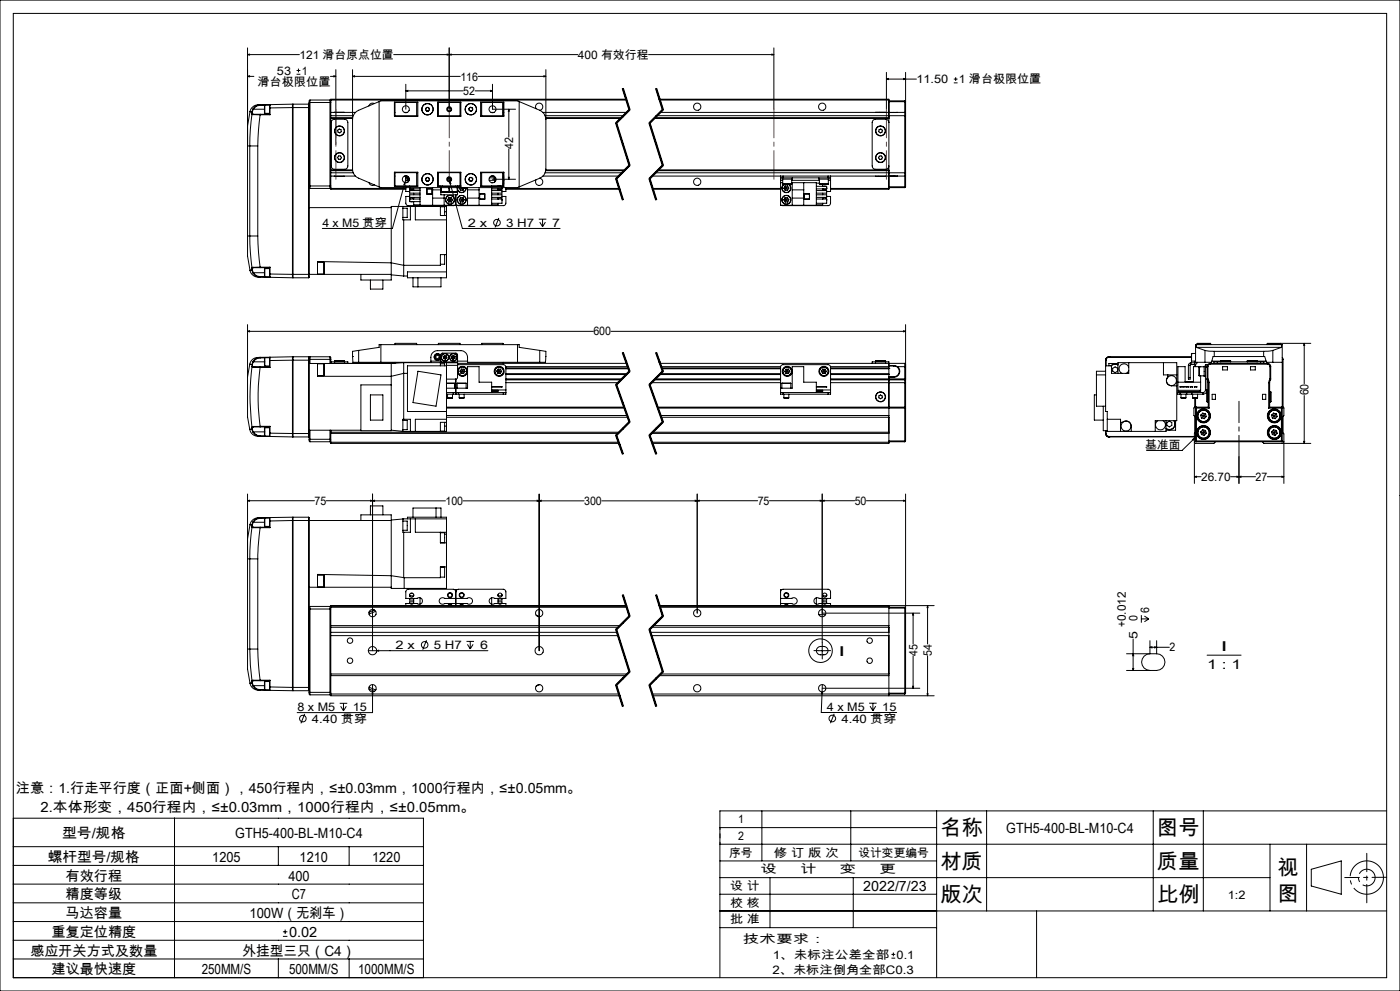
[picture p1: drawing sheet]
<svg xmlns="http://www.w3.org/2000/svg" width="420mm" height="297mm" viewBox="0 0 420 297" stroke-linecap="round" stroke-linejoin="round" font-family="sans-serif">
<defs><g id="words">
<g font-size="6.3">
<text x="282.1" y="250.3">名称</text>
<text x="347.1" y="250.3">图号</text>
<text x="282.1" y="260.3">材质</text>
<text x="347.1" y="260.3">质量</text>
<text x="383.3" y="262.1">视</text>
<text x="383.3" y="269.9">图</text>
<text x="282.1" y="270.3">版次</text>
<text x="347.1" y="270.3">比例</text>
</g>
<g font-size="4.2">
<text x="4.8" y="237.6">注意：1.行走平行度（正面+侧面），450行程内，≤±0.03mm，1000行程内，≤±0.05mm。</text>
<text x="12.2" y="243.3">2.本体形变，450行程内，≤±0.03mm，1000行程内，≤±0.05mm。</text>
<text x="18.6" y="251.3">型号/规格</text>
<text x="70.6" y="251.3">GTH5-400-BL-M10-C4</text>
<text x="301.9" y="249.5">GTH5-400-BL-M10-C4</text>
<text x="14.4" y="258.3">螺杆型号/规格</text>
<text x="19.7" y="263.9">有效行程</text>
<text x="63.7" y="258.3">1205</text>
<text x="86.5" y="263.9">400</text>
<text x="89.9" y="258.3">1210</text>
<text x="111.7" y="258.3">1220</text>
<text x="19.7" y="269.5">精度等级</text>
<text x="87.6" y="269.5">C7</text>
<text x="259" y="267">2022/7/23</text>
<text x="19.7" y="275.2">马达容量</text>
<text x="74.9" y="275.2">100W（无刹车）</text>
<text x="15.5" y="280.8">重复定位精度</text>
<text x="86.7" y="280.8">0.02</text>
<text x="9.1" y="286.4">感应开关方式及数量</text>
<text x="72.7" y="286.4">外挂型三只（C4）</text>
<text x="15.5" y="292">建议最快速度</text>
<text x="60.5" y="292">250MM/S</text>
<text x="86.7" y="292">500MM/S</text>
<text x="107.4" y="292">1000MM/S</text>
</g>
<g font-size="4.1">
<text x="251.6" y="196.6">I</text>
<text x="366.2" y="195.2">I</text>
<text x="362.1" y="200.4">1 : 1</text>
</g>
<g font-size="3.5">
<text x="89.9" y="17.6">121 滑台原点位置</text>
<text x="173.4" y="17.6">400 有效行程</text>
<text x="83.1" y="22.4">53</text>
<text x="90.5" y="22.4">1</text>
<text x="77.2" y="25.9">滑台极限位置</text>
<text x="138.1" y="24.1">116</text>
<text x="139" y="28.5">52</text>
<text x="274.9" y="24.9">11.50</text>
<text x="287.7" y="24.9">1 滑台极限位置</text>
<text x="153.9" y="44.6" transform="rotate(-90 153.9 44.6)">42</text>
<text x="96.7" y="68">4 x M5 贯穿</text>
<text x="140.3" y="68">2 x</text>
<text x="151.8" y="68">3 H7</text>
<text x="165.7" y="68">7</text>
<text x="178" y="100.5">600</text>
<text x="392.5" y="118.5" transform="rotate(-90 392.5 118.5)">60</text>
<text x="343.5" y="134.4">基准面</text>
<text x="360.3" y="144.1">26.70</text>
<text x="376.7" y="144.1">27</text>
<text x="94.3" y="151.3">75</text>
<text x="133.7" y="151.3">100</text>
<text x="175.3" y="151.3">300</text>
<text x="227.3" y="151.3">75</text>
<text x="256.4" y="151.3">50</text>
<text x="344.8" y="183.7" transform="rotate(-90 344.8 183.7)">6</text>
<text x="337.7" y="188" transform="rotate(-90 337.7 188)">+0.012</text>
<text x="341.2" y="191.5" transform="rotate(-90 341.2 191.5)">5</text>
<text x="341.2" y="186.2" transform="rotate(-90 341.2 186.2)">0</text>
<text x="118.6" y="194.5">2 x</text>
<text x="130.2" y="194.5">5 H7</text>
<text x="144" y="194.5">6</text>
<text x="275.2" y="196.5" transform="rotate(-90 275.2 196.5)">45</text>
<text x="279.5" y="196.5" transform="rotate(-90 279.5 196.5)">54</text>
<text x="350.8" y="195.3">2</text>
<text x="89.2" y="213.1">8 x M5</text>
<text x="105.9" y="213.1">15</text>
<text x="248.1" y="213">4 x M5</text>
<text x="264.7" y="213">15</text>
<text x="93.6" y="216.6">4.40 贯穿</text>
<text x="252.4" y="216.6">4.40 贯穿</text>
<text x="221.4" y="246.8">1</text>
<text x="221.4" y="251.8">2</text>
<text x="218.8" y="256.8">序号</text>
<text x="232.2" y="256.8">修 订 版 次</text>
<text x="257.5" y="256.8">设计变更编号</text>
<text x="228.2" y="261.8">设</text>
<text x="240.1" y="261.8">计</text>
<text x="252" y="261.8">变</text>
<text x="263.9" y="261.8">更</text>
<text x="219.1" y="266.7">设 计</text>
<text x="368.3" y="269.3">1:2</text>
<text x="219.1" y="271.7">校 核</text>
<text x="219.1" y="276.7">批 准</text>
<text x="222.9" y="282.7">技术要求：</text>
<text x="231.8" y="287.3">1、未标注公差全部 0.1</text>
<text x="231.7" y="291.8">2、未标注倒角全部C0.3</text>
</g>
</g></defs>
<g fill="none" stroke="#000" stroke-width=".3">
<path d="M0 0h420v297h-420zM4 4h412v289h-412zM74.3 16.4l.6-.2v.3zM74.3 16.4h15.5M74.3 14.4v56.3M134.2 16.2l.6 .2-.6 .1zM134.8 16.4l.6-.2v.3zM134.8 14.4v18.3M173.4 16.4h-55.3M194.6 16.4h37.6M231.6 16.2l.6 .2-.6 .1zM232.2 14.4v18.3"/>
<path d="M74.3 22.9l.6-.2v.3zM74.3 22.9h1.9M75 33.5l-.7 4.2v6h.6M75 33.5l.6 .1M75.6 34.1l-.5 4.6-.2 5M75.6 34.1l.3 .3M75.6 33.6v.5M75.7 34l-.1 .1M75.7 34l.3 .3M75.7 33.5v.5M75.7 33.5l-.1 .1M75.9 34.4h2.1"/>
<path d="M75.9 32.7l-.3 .9M75.9 32.7h.1M76 34.3h2M76 34.3l-.1 .1M76 32.7l-.3 .8M76 32.7h3.3M78 31.4a2.69 2.69 0 0 0-3 2.1M78 34.4l-.7 9.3M78 34.3v.1M78 31.4l-1.2 .4-.9 .9M78 31.4v.2M78 31.6l-.8 .1-1.2 1"/>
<path d="M78 34.4h3M78 34.3h2.9M79.4 31.5l-1.4 .1M79.4 31.5v2.5M79.4 31.5h1.5M79.4 34h1.5M80.9 31.5v.8M80.9 32.3h.1M80.9 34.3l.1 .1M80.9 32.3v2M80.9 31.5h.1M81 31.4v.9"/>
<path d="M81 31.4l6.7-.2v1M81 31.4l-.1 .1M81 32.3v2.1M81 31.4h-3M87.7 32.2v50M87.7 32.2l-6.7 .1M87.7 32.2h5M87.9 31.2v52.1M87.9 31.2l-.2 .2M87.9 31.2h4.7M89 22.3h1.1M89 21.1h1.1"/>
<path d="M89.5 20.6v1.1M92.6 31.2v52.1M92.6 31.2l.1 .2M92.7 30.7v1.5M92.7 32.2l-.1 51.1M92.7 30.7h6.5M93 30v26.5M93 30l-.3 .2v.5M93 30h6M99 30v26.5M99 30l.2 .2M99.1 22.9h1.7"/>
<path d="M99.2 30.2v.5M99.2 30v.2M99.2 30.7v25M99.2 33.7h7.4M99.2 35.5h6.6M99.2 30h88.7M99.2 34.7h6.8M99.2 35.3h6.6M99.7 36l.7-.3h3a.96 .96 0 0 1 1 1v13a.96 .96 0 0 1-1 1h-3a1.02 1.02 0 0 1-1.1-1v-13zM100.2 22.7l.6 .2-.6 .1zM100.3 33.7h3M100.8 20.9v22.3"/>
<path d="M101.3 39l.5-.3 .5 .2 .1 .6-.5 .3-.5-.2zM105.8 22.9l.6-.2v.3zM105.8 20.9v30.3a3 3 0 0 0 1.8 2.2l6.1 2.6M105.8 22.9h32.3M112.3 31h-.1a1.13 1.13 0 0 0-1.5 .7M113.7 30.4l-6.1 2.7-1 .6a2.87 2.87 0 0 0-.8 2.1M113.7 30.4v25.6M113.7 30.4l.6-.2h41l.5 .2M118.3 33.7h.2M118.3 34.7h.2M118.3 30.6h7v4.3h-7zM118.5 34.7h6.8"/>
<path d="M121.3 33.7h.9M121.7 27.2l.6-.1v.3zM121.7 25.3v7.4M121.7 27.2h17.3M125 30.7v4M125.3 30.7h-6.8v4.2M127.7 32.7l.3 .5M128 33.2l.5 .1M128 32.2l-.3 .5M128 32.2h.6M128.6 32.2l.2 .6M128.8 32.8l-.3 .5"/>
<path d="M131.3 30.6h7v4.3h-7zM131.3 30.7h7M131.3 34.7h7M131.5 30.7v4M131.6 30.6l.2 .1M138 30.7v4M140.7 32.5l.1 .6M140.8 33.1l.6 .2M141.1 32.2l.6 .2M141.1 32.2l-.4 .3M141.7 32.4l.1 .5M141.8 32.9l-.4 .4"/>
<path d="M142.5 27.2h5.2M143.4 22.9h20.4M144.2 30.7h6.8v4.2M144.2 30.6h7v4.3h-7zM144.2 34.7h6.8M144.5 30.7v4M147.1 27.1l.6 .1-.6 .2zM147.3 33.7h.9M147.7 25.3v7.4h7M150.8 30.7v4M151 33.7h.2M151 34.7h.2"/>
<path d="M152.6 32.7v8.4M152.6 32.7l.2 .6h-.3zM155.8 30.4v25.6M155.8 30.4l6.1 2.7M160.8 32.6a1.09 1.09 0 0 1 .4-1.6 1.09 1.09 0 0 1 1.6 .6 1.09 1.09 0 0 1-.9 1.5M161.9 33.1l.5 .2a2.99 2.99 0 0 1 1.4 2.5M162.8 33.7h25.2M163.2 22.7l.6 .2-.6 .1zM163.5 34.7h23.5M163.7 35.3h22.7M163.8 20.9l-.1 30.3a2.84 2.84 0 0 1-1.8 2.2M184.7 36.9l4 12.7"/>
<path d="M185 36.8l4 12.7M186.3 35.5h-22.6M186.7 26.6l2 6.3M186.9 26.5l2 6.4-4 4 4 12.7-4 4 2 6.3M187 26.5l1 3.2M187.9 29.7h-88.7v.3M188 29.7l1 3.1zM188.7 32.8l-4 4M189 33l-4 4M194.7 36.9l4 12.7M195 36.8l4 12.7M196.3 35.5h70.4"/>
<path d="M196.4 35.3h70.3M196.7 26.6l2 6.3M196.9 26.5l2 6.4-4 4 4 12.7-4 4 2 6.3M197 26.5l2 6.3M197.1 34.7h74.3M197.8 29.7h68.9v.3M197.9 30h68.8M198 33.7h70.1M198.7 32.8l-4 4M199 33l-4 4M262.7 33.7h2.9M263.7 38.9l.5-.2 .5 .3-.1 .6-.5 .2-.5-.3z"/>
<path d="M265.9 23.7l.6-.2v.3zM265.9 23.7h9M265.9 21.7v11M266.7 36.7a.96 .96 0 0 0-1-1h-3.1a.96 .96 0 0 0-.9 1v13a.96 .96 0 0 0 .9 1h3.1a.96 .96 0 0 0 1-1M266.7 30v4.7M266.7 34.7v17.1M266.7 30.2h4.7M266.7 30.5h4.7M268.1 33.7h-1.4v1M268.1 33.7h1.1M268.1 33.7h.1M269.2 33.7h-1.1"/>
<path d="M269.2 33.7h2.2M271.1 23.5l.6 .2-.6 .1zM271.4 33.7v1M271.4 33.7l.3 .2M271.4 34.7h.3M271.4 30.2l.3 .3h-.3M271.4 30.2v.3M271.4 30.5v3.2M271.4 34.7v17.1M271.7 21.7v12.2M271.7 33.9v.8M271.7 34.7v17.1"/>
<path d="M286.1 24.8h1.2M286.1 23.7h1.2M286.7 23.1v1.2M74.9 43.7h2.4M74.9 43.7v27M77.3 43.7v27M92.7 55.7h6.5M92.7 56.2l.3 .3M93 56.5h6M99.2 56.5v.2h22.5M99.2 55.7v.5M99.2 56.2v.3"/>
<path d="M99.2 51h6.6M99.2 52.8h7.4M99.2 51.8h6.8M99.2 51.1h6.6M99.2 56.5h22.5M99.2 56.2l-.2 .3M100.3 52.8h3M101.6 46.7l.6 .1 .2 .5-.3 .5-.6-.1-.2-.5zM110.7 54.7a1.12 1.12 0 0 0 1.6 .7M113.7 56l.6 .2h41l.5-.2M118.3 52.8h.2M118.3 51.6h7v4.3h-7z"/>
<path d="M118.5 51.6v4.1h6.8M121.3 52.8h.9M121.5 54.7v.7l-.3-.1zM121.5 54.7l-3.8 13.8h-21M121.7 53.3h.8M121.7 53.3v.7M121.7 52.8v.5M121.7 54v.8M121.7 55.7v.2M121.7 56.2v1.2h1.2M121.7 54h.7M122 52.7l-.5 2"/>
<path d="M122.2 53.3v.4h.6M122.4 53.7v.9M122.5 53.3h.2M122.5 53v.3M122.9 56.5h.1M122.9 59.7l.6-.4 .6 .4M122.9 56.6l.6 .4 .6-.4M122.9 58.9h-1.2v2a.73 .73 0 0 0 .8 .7l13.9-.1M122.9 59.7h3.1M122.9 56.6h3.1M122.9 55.7v.2M122.9 56.5v-.3v.4"/>
<path d="M122.9 59.7v.7h3.1M122.9 59.7v.4M123 56.7h1M124.1 56.6v.5M124.1 57.9v.5M124.1 59.2v.5M125 51.7v4M125.3 51.7l-7 .1M126 56.2v5.3h21.5v-5.3M126 57.1h-3.1v.8h3.1M126 58.4h-3.1v.8h3.1M127.7 53.8l.3 .5"/>
<path d="M128 53.2l-.3 .6M128 53.2h.5M128.1 56.6h1.5v1.6h-1.5zM128.1 56.6h1.5v1.5h-1.5zM128.5 53.2l.3 .5M128.6 54.2l-.6 .1M128.8 53.7l-.2 .5M129.8 59.4h3.4M129.8 56.9h2.5M129.8 56.2v5.3M131.3 51.6h7v4.3h-7zM131.3 55.7h7"/>
<path d="M131.3 51.7h7M131.5 51.7v4M131.8 55.7l-.2 .2M132.3 56.2v.3M132.3 57.6v.8h5v-.8M132.3 55.7v.2M132.3 56.5v1.1M132.3 56.5h.1M132.3 57.6h5M132.4 57.4h2.3M132.4 56.2v1.2M132.8 55.7v.2"/>
<path d="M133.2 58.4v3.1M134.3 53.7h1M134.3 59.9h1.4M134.3 59.9l.3 .6M134.5 53l4.2 15.5h29.3M134.5 53.3h.5M134.6 59.2h.8M134.6 59.2l-.3 .7M134.6 59.2l.4 .7M134.7 56.5h.2M134.7 56.2v1.2M134.9 57.4h2.3"/>
<path d="M134.9 56.2v1.2M134.9 54.5l.4 .5-.3 .1zM135 59.9l-.4 .6M135 59.9l.4 .6M135.4 59.2l.3 .7M135.4 59.2l-.4 .7M135.7 59.9l-.3 .6M136.7 55.7v.2M136.7 58.4v3.1M137.2 56.2v1.2M137.2 56.5h.1M137.3 56.2v.3"/>
<path d="M137.3 55.7h.1M137.3 56.5v1.1M137.8 59.9h1.4M137.8 56.4h1.4M137.8 59.9l.3 .6M137.8 56.4l.3 .6M137.8 56.2v.2M138 51.7v4M138 55.9h.2M138.1 57h.8M138.1 59.2h.8M138.1 59.2l-.3 .7"/>
<path d="M138.1 59.2l.4 .7M138.4 56.2l.1 .2M138.5 59.9l-.4 .6M138.5 59.9l.4 .6M138.5 56.4l-.4 .6M138.5 56.4l.4 .6M138.6 56.2l-.1 .2M138.9 59.2l.3 .7M138.9 59.2l-.4 .7M139.2 56.2v.2M139.2 59.9l-.3 .6M139.2 56.4l-.3 .6"/>
<path d="M139.8 56.2a1.3 1.3 0 0 1-1 1.5 1.3 1.3 0 0 1-1.5-.9M139.8 56.2a1.34 1.34 0 0 1-1 1.5 1.34 1.34 0 0 1-1.5-.8M140.3 56.2v5.3M140.3 59.4h3.4M140.3 56.9h3.4M140.7 53.9l.4 .4M140.9 53.3l-.2 .6M141.4 53.2l.4 .4M141.4 53.2l-.5 .1M141.6 54.1l-.5 .2M141.8 53.6l-.2 .5M143.7 56.2v5.3"/>
<path d="M143.9 58.1h1.6v1.6h-1.6zM143.9 58.1v1.6h1.5M144.2 51.6h7v4.3h-7zM144.2 51.7l7 .1M144.5 51.7v4M146.8 54h1.6M146.8 53.3h1.9M147.3 52.8h.9M147.4 54.7h.1M147.5 54.7h.1M147.5 55.7v.2M147.5 57.1h3.1v.8h-3.1"/>
<path d="M147.5 58.4h3.1v.8h-3.1M147.5 59.7h3.1M147.5 56.6h3.1M147.7 53.7h7M148.2 53.3v.4h.6M148.4 53.7v.9M149.4 59.2v.5a.66 .66 0 0 1 .6-.4 .66 .66 0 0 1 .6 .4M149.4 55.7v.1M149.4 57.9v.5M149.5 56.7h1M149.6 55.9h.8M150.6 56.6a.66 .66 0 0 1-.6 .4 .66 .66 0 0 1-.6-.4v.5"/>
<path d="M150.6 56.5v-.3v.4M150.6 59.7v.4M150.6 58.9h1.2v2l-.2 .4-.4 .3-14.1-.1M150.6 55.8v.1M150.6 59.7v1.2h-3.1M150.6 56.5h.1M150.8 51.7v4M151 53.7h.2M151 53.3h.2M151 51.6v4.1h-6.8M151 52.8h.2M151 55.1h.1"/>
<path d="M151.1 55.1l-.1 .1M151.1 54h.1M151.1 53.7v1.4M151.8 56.2v1.2h-1.2M151.8 56.7h34M151.8 56.5h33.9M152.5 53.1h.3l-.2 .6zM152.6 44.6v9.1M161.9 53.4a1.09 1.09 0 0 1 .9 1.4 1.09 1.09 0 0 1-1.6 .7 1.09 1.09 0 0 1-.4-1.6M161.9 53.4l-6.1 2.6M162.8 52.8h22.8M163.5 51.8h23.1"/>
<path d="M163.7 51h23.7M163.7 51.1h23.6M184.7 53.6l2 6.3M185 53.5l2 6.3M188.7 49.4l-4 4M189 49.7l-4 4M194.7 53.6l2 6.3M195 53.5l2 6.3M195.6 52.8h38.6M195.8 56.5h38.4M195.8 56.7h38.4M196.6 51.8h74.8"/>
<path d="M197.3 51.1h69.4M197.4 51h69.3M198.7 49.4l-4 4M199 49.7l-4 4M234.2 53.3h.7M234.2 52.8h.7M234.2 53.3v.7M234.2 54v7.5h10.7v-6.8h-7.4M234.2 52.8v.5M234.2 54.7h.6M234.2 54h.6M234.7 53.3v.4h3v-.4"/>
<path d="M234.8 55.1h2.7M234.8 53.7v1.4M234.9 52.8v.5M234.9 52.8h13.5M234.9 53.3h13.5M235.2 59.9l.3 .6M235.2 59.9h.7M235.2 56.4l.3 .6M235.3 55.2a1.36 1.36 0 0 0-.4 2 1.36 1.36 0 0 0 2.1 0 1.36 1.36 0 0 0-.5-2M235.4 55.2a1.3 1.3 0 0 0-.5 2 1.3 1.3 0 0 0 2 0 1.3 1.3 0 0 0-.5-2M235.5 59.3l-.3 .6M235.5 59.3l.4 .6"/>
<path d="M235.5 55.7h.8M235.5 55.7l-.3 .7M235.5 55.7l.4 .7M235.5 57h.8M235.9 59.9l-.4 .6M235.9 59.9l.4 .6M235.9 56.4h-.7M235.9 56.4l-.4 .6M235.9 56.4h.7M235.9 56.4l.4 .6M236.3 59.2l-.8 .1M236.3 59.2l.3 .7"/>
<path d="M236.3 59.2l-.4 .7M236.3 55.7l.3 .7M236.3 55.7l-.4 .7M236.6 59.9l-.3 .6M236.6 59.9h-.7M236.6 56.4l-.3 .6M237.5 53.7v1.4M237.5 54h8.3M237.7 54.7v6.8M237.7 59.4h3.4M237.7 56.9h3.4M241.1 54.7v6.8"/>
<path d="M241.3 58.1h1.6v1.6h-1.6zM241.3 59.7h1.5M244.9 55.8h3.1v.8M244.9 57.1h3.1v.8h-3.1M244.9 58.4h3.1v.8h-3.1M244.9 59.7h3.1M244.9 56.6h3.1M244.9 54.9h.9M245.7 53.3v.4h3v-.4M245.8 55.1l.1 .1M245.8 55.1h2.7M245.8 53.7v1.4"/>
<path d="M245.9 55.2h.1M246.8 59.2v.5l.6-.4 .6 .4M246.8 55.2v.6M246.8 57.9v.5M246.9 56.7h1M247.1 55.8h.7M248 56.6l-.6 .4-.6-.4v.5M248 56.2v.3M248 59.7v.4M248 58.9h1.2v2l-.2 .5-.4 .2-14.1-.1M248 59.7v1.2h-3.1M248 56.5h.1"/>
<path d="M248.4 53.3h.8M248.4 52.8h.7M248.4 52.8v.5M248.5 55.1l-2.6 .1M248.5 53.7v1.4M248.5 54h.7M249.1 52.8h19M249.2 53.3v.7M249.2 52.8v.5M249.2 54v3.4h-1.2M249.2 56.5h17.5M262.7 52.8h2.9"/>
<path d="M263.8 46.8l.5-.1 .4 .4-.2 .6-.5 .1-.4-.5zM266.7 51.8v4.7M266.7 56.5v.2h-17.5M266.7 51.8v.9h1.4M266.7 56h4.7M266.7 56.2h4.7M268.1 52.7l1.1 .1M268.1 52.8h1.1M268.1 52.7v.1M269.2 52.8h2.2M271.4 51.8h.3M271.4 51.8v1"/>
<path d="M271.4 56h.3M271.4 56v.2M271.4 52.8v3.2M271.7 51.8v.7M271.7 52.5l-.3 .3M271.7 56l-.3 .2M271.7 52.5v3.5M74.3 70.7v6l.7 4.3M74.3 70.7h.6M74.9 70.7l.2 4.9 .5 4.8M74.9 70.7h2.4M77.3 70.7l.7 9.4"/>
<path d="M92.7 62.2h24.7M95.3 78.6h1.9M97.2 78.6v3.5M120.9 62.4h1.3v2.8h-1.3M120.9 61.9v4h2.2v-4M121.1 65.9v16.8M123.2 60.4h.6M124.1 60.4v1h1.9M124.6 61.9v4h9.3M132.1 62h1.3v2.6M132.1 61.9v2.7h1.8M133.4 76.3v2.9h-1.3"/>
<path d="M133.4 63.5h.5M133.9 63.5v1.1M133.9 63.5v-1.6h-16.5v22h-9.1v-1.7M133.9 64.6v18.7h-11.7v-1.8h11.7M133.9 76.3h-1.8v3.2h-11l-3.7-.7-22.1-.4v3.8M134.6 60.5h.8M138.1 60.5h.8M149.4 60.9v.5h-1.9M149.6 65.3l-1.1 2.9M161.6 65.7h2.3M161.9 66.6l.9 1.3M162.8 65.7v2.2"/>
<path d="M163.6 66.6l-.8 1.3M235.5 60.5h.8M246.8 60.9v.5h-1.9M74.3 99.3l.6-.2v.3zM74.3 97.3v15.7M74.3 99.3h103.7M75 81a2.63 2.63 0 0 0 3 2.1M75.6 80.4l.1 .1M75.6 80.4v.5M75.6 80.9l.1 .1M75.6 80.9l.3 .9M75.6 80.9l-.6 .1"/>
<path d="M75.7 81l.3 .7M75.7 80.5v.5M75.9 80.1l-.3 .3M75.9 80.1l.1 .1M75.9 81.8a2.56 2.56 0 0 0 2.1 1.3M76 80.2h2M76 80.2l-.3 .3M76 81.7l-.1 .1M76 81.7l.6 .7 1.4 .5M76 81.7h3.3M78 80.1h-2.1M78 80.1v.1"/>
<path d="M78 82.9v.2M78 80.1h3M78 80.2h2.9M78 83.1h3M78 82.9h1.4M79.4 80.5v2.5M79.4 80.5h1.5M79.4 83h1.5M80.9 82.1h.1M80.9 82.1v.9M80.9 83l.1 .1M80.9 83h.1"/>
<path d="M80.9 80.2v1.9M81 82.1v1M81 80.1l-.1 .1M81 80.1v2M81 82.1l6.7 .1M87.7 82.2v1.1l-6.7-.2M87.7 82.2h29.7M87.7 83.1l.2 .2M87.9 83.3h4.7M95.3 82.1h1.9M111.1 83.9v2.7h3.8v-2.7M117.4 82.4l3.7 .3"/>
<path d="M121.1 82.7h1.1M123.9 83.3v2.7h8.4v-2.7M125.4 83.3v2.7M183.3 99.3h88.4M271.1 99.1l.6 .2-.6 .1zM271.7 97.3v16.4M74.3 113v12l.6 3.7M74.9 109.2h.1M74.9 109.2l.7 .1M74.9 109.2l-.6 3.8M75.6 109.8a71.5 71.5 0 0 0 0 18.3M75.6 109.8l.3 .3"/>
<path d="M75.6 109.3v.5M75.7 109.7l-.1 .1M75.7 109.7l.3 .2M75.7 109.3v.4M75.7 109.3h-.1M75.9 110.1h2.1M75.9 108.4l-.3 .9M75.9 108.4h.1M76 109.9h2M76 109.9l-.1 .2M76 108.4l-.3 .9M76 108.4h3.3"/>
<path d="M78 107.1h-.2a2.62 2.62 0 0 0-2.9 2.1M78 110.1a65.4 65.4 0 0 0 0 17.7M78 109.9v.2M78 107.1a2.54 2.54 0 0 0-2.1 1.3M78 107.1v.2M78 107.3l-.8 .1-1.2 1M78 110.1h3M78 109.9h2.9M79.3 108.4l.1 1.3M79.3 107.3v1.1M79.4 107.2l-1.4 .1M79.4 107.2l-.1 .1"/>
<path d="M79.4 107.2v2.5M79.4 109.7h1.5M79.4 107.2h1.5M80.9 108.1h.1M80.9 109.9l.1 .2M80.9 107.2v.9M80.9 108.1v1.8M80.9 107.2h.1M81 107.1v1M81 107.1l6.7-.2v1M81 107.1l-.1 .1M81 108.1v2"/>
<path d="M81 107.1h-3M87.7 107.9l-6.7 .2M87.7 107.9v22M87.7 107.9h5M87.9 106.9v24M87.9 106.9l-.2 .2M87.9 106.9h4.7M92.6 106.9v24M92.6 106.9l.1 1M92.7 107.9v22M92.7 107.7h6.5M93 106.9v2"/>
<path d="M93 106.9h6M93 106.9l-.3 .3M95.3 108.9v3.9h22.1l3.7-.9h1.1M95.3 112.6h1.9M95.3 109h1.9M97.2 109v3.6M99 106.9v2M99 106.9l.2 .8M99.2 107.7v1.2M99.3 108.9v-.5h5.1v.5M100.4 108.1h3M100.4 108.1v.8"/>
<path d="M100.4 108.4h2.9M103.4 108.1v.8M105.8 106.9l.1 1.7h1.7M105.8 106.9h.1M107.6 108.6h21.7a3.3 3.3 0 0 1 .5-2.9l.7-.5 .8-.1h7a2.05 2.05 0 0 1 2 2v1.5h21.6M107.6 105l-1.8 .3v1.6M107.6 105l6.1-.9v-.8h42.1v.8l6.1 .9M107.6 105v3.6M111.1 118.4h3.8v7.5h-3.8zM114.3 103.3v5.3M118.1 108.9h-25.4M118.5 103.3v-.4h6.5v.4"/>
<path d="M118.5 108.6v.3M121.1 108.7l-3.7 .2v20.2h-9.1v-13.7h9.1M121.1 108.7h12.8v17.9M121.1 108.7v17M125.4 111.3l6.9 1.1-1.5 9.3-6.9-1.1zM129.3 108.2h3M131.5 103.3v-.4h6.5v.4M132.1 109h1.3v.6M132.1 108.7v.9M132.3 108.5v.2M132.3 108.5v-2.2l.5-.5 4.1 .1 .4 .4v2.2M132.3 108.5h5"/>
<path d="M133 106.9l.1 .6M133 106.9l.5 .2M133.1 107.5l.5 .2M133.4 106.5l-.4 .4M133.4 106.5l.5 .2M133.4 106.5l.2 1.2M133.5 107.1l.6 .2M133.5 107.1l-.4 .4M133.9 114.8l2.4 .1M133.9 114.9h2.4M133.9 116.3h6.4v-6.4h3.4v4.6h3.8v3.1M133.9 117.6h2.1"/>
<path d="M133.9 118.1h2.1M133.9 109.6h-11.7v13.7h11.7M133.9 108.7h3.4M133.9 113.6h2.8M133.9 106.7l.2 .6M133.9 106.7l-.4 .4M133.9 109.5h3.4M134.1 107.3l-.5 .4M134.3 119.2h1.4M134.3 118.1v1.1M135.5 107.3l.4 .4M135.6 106.7l-.1 .6"/>
<path d="M135.6 106.7l.4 .4M135.7 118.1v1.1M136 117.6h1.5M136 118.1h.7M136 107.1l-.5 .2M136 107.1l.5 .4M136 117.6v.5M136.1 106.5l.5 .4M136.1 106.5l-.5 .2M136.1 106.5l-.2 1.2M136.3 114.9v1.4M136.5 107.5l-.6 .2"/>
<path d="M136.6 106.9l-.1 .6M136.6 106.9l-.6 .2M136.7 118.1h.8M136.7 113.6v4.5M137.2 114.9h2.6M137.2 114.9v1.4M137.3 108.7v.8M137.3 109.5v3.6l-.6 .5M137.3 108.5v.2M137.3 109.3l14 .1 .5 .6v6.9M137.3 108.9h50.7M137.3 108.2h3"/>
<path d="M137.5 117.6h13.5M137.5 118.1h13.5M137.5 117.6v.5M137.8 119.2h1.4M137.8 118.1v1.1M138 111.2l.3 .7M138 111.2l.7 .1M138.3 111.9l.8 .1M138.4 110.6l.8 .1M138.4 110.6l-.4 .6M138.4 110.6l.7 1.4M138.7 111.3l-.4 .6"/>
<path d="M138.7 111.3h.8M139.2 110.7l.3 .6M139.2 110.7l-.5 .6M139.2 118.1v1.1M139.5 111.3l-.4 .7M139.8 114.9v1.4M144.5 103.3v-.4h6.3l.2 .4M147.5 117h1.9v.3h-1.9M147.5 115.8h3.1v.2h-3.1M147.5 116.9h4.3M149 111.2l.3 .7M149 111.2l.8 .1"/>
<path d="M149.3 111.9l.8 .1M149.4 110.6l.8 .1M149.4 110.6l-.4 .6M149.4 110.6l.7 1.4M149.8 111.3l-.5 .6M149.8 111.3h.7M150.2 110.7l.3 .6M150.2 110.7l-.4 .6M150.5 111.3l-.4 .7M151 117.6h.8M151 108.6v.3M151 117.6v.5"/>
<path d="M151.7 109.9h36.6M151.8 117.6v.5h-.8M151.8 116.9v.7M151.8 110.4h36.7M151.8 112.2h36.2M151.8 110.5h36.8M151.8 112h36.3M151.8 113.6h34.8M151.8 113.8h34.5M151.8 114.7h33.7M151.8 110.3h36.7M151.8 112.3h36.1"/>
<path d="M155.3 103.3v5.3M161.9 105l1.9 .3v1.6M161.9 105v3.6M163.7 106.9l-.1 1.7h-1.7M163.7 106.9h.1M184.7 115.3l4 11.2M185 115.2l4 11.2M186.7 105.8l2 5.5M186.9 105.7l2 5.6-4 4 4 11.2-4 4 2 5.5M187 105.6l1 2.8M188 108.4l1 2.8zM188.7 111.2l-4 4"/>
<path d="M189 111.4l-4 4M194.7 115.3l4 11.2M195 115.2l4 11.2M195.4 114.7h38.8M196.3 113.8h37.9M196.6 113.6h37.6M196.7 105.8l2 5.5M196.9 105.7l2 5.6-4 4 4 11.2-4 4 2 5.5M197 105.6l2 5.6M197.9 112.3h36.3M198 108.9h73.4M198 112.2h36.2"/>
<path d="M198.1 112h36.1M198.3 109.9h35.9M198.5 110.3h35.7M198.5 110.4h35.7M198.6 110.5h35.6M198.7 111.2l-4 4M199 111.4l-4 4M234.2 117.6h.7M234.2 116.3h3.5v-6.4h3.4v4.6h3.8v3.1M234.6 114.9h2.6M234.6 114.9h.1M234.6 114.9v1.4"/>
<path d="M234.9 117.6h13.5M234.9 117.6v.5M234.9 118.1h13.5M235.2 119.2h1.4M235.2 118.1v1.1M235.4 111.3l.4 .7M235.8 110.7l-.4 .6M235.8 110.7l.3 .6M236.1 111.3l-.3 .7M236.1 111.3l.5 .6M236.5 110.6l-.7 .1M236.5 110.6l.4 .7"/>
<path d="M236.5 110.6l-.4 .7M236.6 111.9l-.8 .1M236.6 118.1v1.1M236.9 111.3l-.3 .6M236.9 111.3h-1.5M237.2 114.9v1.4M244.9 117h1.9v.3h-1.9M244.9 115.8h3.1v.2h-3.1M244.9 116.9h4.3M246.4 111.3l.4 .6M246.4 111.3h.8M246.8 111.9h.7"/>
<path d="M246.8 110.6l.7 .1M246.8 110.6l-.4 .7M246.8 110.6l.4 .7M247.2 111.3l.3 .6M247.2 111.3h.7M247.5 110.7l.4 .6M247.5 110.7l-.7 1.2M247.9 111.3l-.4 .6M248.4 117.6h.8M248.4 117.6v.5M249.1 109.9h17.6M249.2 112.2h17.5l-17.5 .1"/>
<path d="M249.2 116.9v-6.9l-.5-.6-13.9-.1-.6 .6v8.2h.7M249.2 117.6v.5h-.8M249.2 116.9v.7M249.2 110.4h17.5M249.2 110.5h17.5M249.2 112h17.5M249.2 113.6h22.2M249.2 113.8h22.2M249.2 114.7h22.2M249.2 110.3h17.5M261.7 108.9v-.5h5v.5M262.6 108.1h3.1"/>
<path d="M262.6 108.1v.8M262.7 108.4h2.9M263.7 118.6l.5-.2 .5 .3v.5l-.5 .3-.5-.3zM265.7 108.1v.8M266.7 110.4v22.5h-71M266.7 108.9v1M266.7 110.3v.1M266.7 110.4h.1M266.7 108.9v.7h1.4M266.7 109.9v.4M266.7 112.9h1.4M266.7 113.1h1.4"/>
<path d="M266.7 109.7h1.4M268.1 109.7a1.62 1.62 0 0 1 1.7 1.6 1.62 1.62 0 0 1-1.7 1.6M268.1 109.6l1.1 .3M268.1 109.6v.1M268.1 112.9v.2M269.2 109.9a1.77 1.77 0 0 1 .6 2 1.77 1.77 0 0 1-1.7 1.2M269.2 109.9h2.2M271.4 108.9v1M271.4 108.9l.3 .2v.8h-.3M271.4 113.6l.3 .1M271.4 113.6v.2M271.4 113.8v.9"/>
<path d="M271.4 114.7h.3M271.4 109.9v3.7M271.4 114.7v7.3M271.7 113.7l-.3 .1M271.7 113.7v1M271.7 114.7v17.4M328.9 118.4h-.6v7.5h2.7M328.9 112.4h2.8M331.7 107.9h.1M331.7 111.3h-2.8v10.4h2.8M331.7 107.9v15.4h.5v6h17.6v-3.2M331.8 107.9v1.7"/>
<path d="M332.7 106.9h.1M332.7 106.9a1.02 1.02 0 0 0-1 1M332.7 107.1a.84 .84 0 0 0-.9 .8M332.7 106.9h24.7M332.7 106.9v.2M332.7 107.1h24.7M333.8 110.4l.7-.4 .8 .4v.8l-.8 .5-.7-.5zM335.4 109.3a1.79 1.79 0 0 0-2.2 .3M335.4 109.4h-.1a1.65 1.65 0 0 0-1.9 .2M335.4 108.9h-2.7v.7M335.4 111.9v-3.2h17.6v17.4h-6.4v3.2M338.6 110a1.51 1.51 0 0 0-2.4-.6 1.51 1.51 0 0 0 .4 2.5"/>
<path d="M338.6 111.1l-.7 .8M338.6 108.7v3.2h-5.2v-2.3h-1.7M349 108.7v3.7h4M350.3 112.4v.6a1.56 1.56 0 0 0-.3 1.7 1.56 1.56 0 0 0 1.4 .9h1.6M353.4 114.5h6.8M353.5 117h6.5v.3h-6.5zM354 117.6h-.7v.5h.7M354 117.6h6.9M354 115.8h1.2v.2h-1.2zM354 118.1h2M354 117.6v.5M354.3 119.2h1.5"/>
<path d="M354.3 118.1v1.1M355.8 115.8h.7v.2h-.7zM355.8 118.1v1.1M356 118.1h1.5M356 117.6v.5M356.5 113.1v.5h.5v-.5M356.5 109.5h.5M356.5 113.1h.5M356.5 109.5v3.6M357 115.8h.8v.2h-.8zM357 109.5v3.6M357.3 108.7l-.4 .2-.4 .6"/>
<path d="M357.3 109.3l-.3 .2M357.3 108.7v.6M357.4 108.2h.1M357.4 106h.1M357.4 106v2.2M357.5 105.9l-.1 .1M357.5 105.9v2.3M357.5 108.2h1.2M357.5 105.9h1.2M357.5 118.1h3.4M357.5 117.6v.5M357.8 119.2h1.5"/>
<path d="M357.8 118.1v1.1M358.3 115.8h.8v.2h-.8zM358.4 108.2v1.7M358.4 119.3v2.7M358.7 108.5l-.2 .2h-1.2M358.7 109.2v.7M358.7 119.3v2.7M358.9 104.1h25.6M358.9 104.1l2.6 .9M358.9 103.3v.8M359.2 108.6l-.5 .6-1.4 .1M359.2 103.3v-.4h4v.4"/>
<path d="M359.2 103h4M359.3 118.1v1.1M359.8 109.9v2.7M359.8 109.9h1.4M359.8 112.6h1.4M360.2 109.9h-2.2v4.5h-2.5v-4.5h-2.1v7.7M360.2 112.6v5M360.9 117.6v.5M361.5 105l2.8 .3M361.5 108.6h-2.8v-5.3h26v18.7M361.5 105v3.6M361.6 109.8h-.4v3h.4"/>
<path d="M361.6 116.9a.73 .73 0 0 1-.7 .7M361.6 116.9h.5M361.6 110h.5M361.6 110v6.9M362.1 109.9v-.6h-.5v.7M362.1 116.9a1.21 1.21 0 0 1-1.2 1.2M362.1 109.9h.3M362.1 109.9v7M362.2 117.4v3M362.2 117.4h.2M362.2 113.8l.3 .9M362.4 113.6v.1"/>
<path d="M362.4 113.6h-.3l.1 .2M362.4 109.9v3.7M362.4 117.4l.1 .1M362.4 113.7l.3 1M362.4 113.7l-.2 .1M362.4 117.4v3M362.5 114.7h.2M362.5 114.7v7.3M362.7 114.7v7.6M363.1 109.1l-.5 .3-.2 .5M363.1 108.9v.2M363.1 108.9a.96 .96 0 0 0-1 1"/>
<path d="M363.1 108.9h17.1M363.1 109.1h17.1M363.5 108.2h2.7M363.6 118.2h1v1.5h-1zM364.3 106.9h-.4l-.5 1.7h-1.9M364.3 105.3h14.8M364.3 105.3v1.6M364.3 106.9h14.8M365.2 108.4h-1v.5M365.2 108.4h13M365.2 108.4v.5M366.2 108.4h.1"/>
<path d="M366.2 108.1h3M366.2 108.4h3M366.2 108.1v.3M366.8 109.9h1.4v1h-1.4zM369.2 108.4h-.1M369.2 108.1v.3M374.2 108.4h.1M374.2 108.1h3M374.2 108.4h3M374.2 108.1v.3M375.1 109.9h1.5v1h-1.5zM377.2 108.4h-.1"/>
<path d="M377.2 108.2h2.6M377.2 108.1v.3M378.2 108.4h1v.5M378.2 108.4v.5M378.7 118.2h1v1.5h-1zM379.1 106.9h.3l.5 1.7h1.9M379.1 105.3v1.6M380.2 103h4M380.2 109.1l.7 .4 .1 .4M380.2 108.9v.2M380.2 108.9a.96 .96 0 0 1 1 1M380.6 114.7h.3"/>
<path d="M380.6 114.7v7.6M380.9 114.7v7.3M380.9 113.7l-.3 1M380.9 113.7l.2 .1M381 117.4l-.1 .1M381 113.6l-.1 .1M381 113.6h.2M381 109.9h.2M381 117.4v3M381 109.9v3.7M381 117.4h.2M381.1 113.8l-.2 .9"/>
<path d="M381.2 117.4v3M381.2 113.6l-.1 .2M381.2 109.9v3.7M381.8 105l-2.7 .3M381.8 108.6h2.9M381.8 105v3.6M384.2 102.9v.4M384.5 104.1l-2.7 .9M384.5 103.3v.8M384.7 107.1l.2 .6M384.7 107.7h.2M384.9 107.7v14.3"/>
<path d="M391.3 102.9v12.1M391.3 118.5v14.4M391.3 102.9l.1 .6h-.3zM393.2 102.9h-13v.4M74.9 128.7a2.83 2.83 0 0 0 3.1 2.1M74.9 128.7h.1M75.6 128.1l.1 .1M75.6 128.1v.5M75.6 128.6l.1 .1M75.6 128.6l.3 .9M75.6 128.6l-.7 .1M75.7 128.7l.3 .7"/>
<path d="M75.7 128.2v.5M75.9 127.8l-.3 .3M75.9 127.8l.1 .1M75.9 129.5a2.56 2.56 0 0 0 2.1 1.3M76 127.9h2M76 127.9l-.3 .3M76 129.4l-.1 .1M76 129.4l1.2 1.1 .8 .1M76 129.4h3.3M78 127.8h-2.1M78 127.8v.1M78 130.6v.2"/>
<path d="M78 127.8h3M78 127.9h2.9M78 130.8h3M78 130.6h1.4M79.3 129.4l.1 1.3M79.4 128.2l-.1 1.2M79.4 128.2v2.5M79.4 128.2h1.5M80.9 130.7l.1 .1M80.9 129.8v.9M80.9 129.8h.1M80.9 130.7h-1.5"/>
<path d="M80.9 127.9v1.9M81 129.8v1M81 127.8l-.1 .1M81 127.8v2M81 129.8l6.7 .1M87.7 129.9v1l-6.7-.1M87.7 129.9h5M87.7 130.8l.2 .1M87.9 130.9h4.7M92.7 129.9v.9M92.7 131.7v.4l.3 .3M92.7 130.8l-.1 .1"/>
<path d="M92.7 130.8v.9M92.7 128.9h15.6M92.7 131.7h6.5M93 128.9v3.5M93 132.4h6M99 128.9v3.5M99.2 128.9v4h86.5M99.2 132.5h86.4M99.2 129.5h86.6M99.2 129.9h86.2M99.2 132.1l-.2 .3M117.4 128.9l3.5 .4"/>
<path d="M120.9 126h1.3v2.8h-1.3M120.9 129.3v-3.6h2.2v3.6M133.4 126.6v2.6h-1.3M133.4 127.7h.5M133.9 126.6v1.1M133.9 124.5h54.2M133.9 125.1h54.4M133.9 122h53.4M133.9 122.3h53.4M133.9 127.7v1.6h-13M133.9 125.7h-9.3v3.6M133.9 126.6h-1.8v2.7"/>
<path d="M184.7 130.5l2 5.6M185 130.4l2 5.6M188.7 126.3l-4 4M189 126.6l-4 4M194.7 130.5l2 5.6M195 130.4l2 5.6M195.4 129.9h71.3M195.6 132.5h71.1M195.8 129.5h70.9M197.2 122h74.2M197.3 122.3h74.1M198.2 124.5h68.5"/>
<path d="M198.3 125.1h68.4M198.7 126.3l-4 4M199 126.6l-4 4M266.7 132.1h4.7M266.7 132.4h4.7M271.4 122l.3 .3h-.3M271.4 132.1h.3M271.4 122v.3M271.4 132.1v.3M271.4 122.3v9.8M271.7 132.1l-.3 .3M331 121.7v7.4h1.2"/>
<path d="M331.7 129.9a1.02 1.02 0 0 0 1 1M331.7 129.9h.1M331.7 129.1v.8M331.8 129.9a.91 .91 0 0 0 .9 .9M331.8 129.1v.8M332.2 125.7h4v3.6M332.7 130.9h.1M332.7 130.9h25.6M332.7 130.8v.1M332.7 130.8h25.6M336.2 126.6h.5a1.58 1.58 0 0 1 1.7-.3 1.58 1.58 0 0 1 1 1.4v1.6M347.3 126.1a1.5 1.5 0 0 0-.3 2.2 1.5 1.5 0 0 0 2.3 0 1.5 1.5 0 0 0-.3-2.2"/>
<path d="M350.1 126.6l.7-.4 .7 .4v.9l-.7 .4-.7-.4zM352.1 126.1a1.65 1.65 0 0 1-.1 2.1 1.65 1.65 0 0 1-2.2 .2M352.2 126.1a1.75 1.75 0 0 1-.2 2.2 1.75 1.75 0 0 1-2.2 .2M352.7 126.1v2.8h-2.9M357.8 131.7l.5-.3-.3 .5zM358.3 131.4l-3.7 3.6h-10.6M358.4 122l-.2 .2v2.3l.5 .6M358.4 122h4.1M358.4 124.8v5M358.7 132.1l.2 .3M358.7 132.1h.2M358.7 122.3h.2"/>
<path d="M358.7 122.3l.2-.3v.3M358.7 129.5l-.4 .4v15M358.7 122.3v9.8M358.9 132.1v.3M358.9 122.3h3.8M358.9 132.1h25.5M358.9 132.4h25.5M358.9 122.3v9.8M360.2 124.4l.2 .9M360.2 124.4l.9 .2M360.2 129.4l.2 .8M360.2 129.4l.9 .2"/>
<path d="M360.4 125.3l.9 .2M360.4 130.2l.9 .3M360.8 123.8l.9 .2M360.8 123.8l-.6 .6M360.8 123.8l.3 .8M360.8 128.8l-.6 .6M360.8 128.8l.9 .2M360.8 128.8l.3 .8M361.1 124.6l.2 .9M361.1 124.6l.8 .2M361.1 129.6l-.7 .6M361.1 129.6l.2 .9"/>
<path d="M361.1 129.6l.8 .3M361.7 124l.2 .8M361.7 124l-1.3 1.3M361.7 129l.2 .9M361.7 129l-.6 .6M361.9 124.8l-.6 .7M361.9 129.9l-.6 .6M362.2 120.4h.2M362.5 120.4h-.1M362.5 122l.2 .3M364.7 132.4l-.5 .5h-5.5l-.4-.4M371.7 136.9v8"/>
<path d="M378.7 132.4l.5 .5h14M380.6 122.3h3.8M380.9 120.4h.1M380.9 122l-.3 .3M380.9 122h4M381 120.4h.2M381.5 124.4l.2 .9M381.5 124.4l1.7 .4M381.5 129.4l.2 .8M381.5 129.4l1.7 .5M381.7 125.3l.9 .2M381.7 130.2l.9 .3"/>
<path d="M382.1 123.8l.8 .2M382.1 123.8l-.6 .6M382.1 123.8l.2 .8M382.1 128.8l.8 .2M382.1 128.8l-.6 .6M382.1 128.8l.5 1.7M382.3 124.6l.3 .9M382.3 124.6l-.6 .7M382.9 124l.3 .8M382.9 124l-.6 .6M382.9 129l.3 .9M382.9 129l-1.2 1.2"/>
<path d="M383.2 124.8l-.6 .7M383.2 129.9l-.6 .6M384.4 132.1v.3M384.4 132.1h.3M384.4 122.3h.3M384.4 122.3v-.3l.3 .3M384.4 122.3v9.8M384.7 132.1l-.3 .3M384.7 129.5l.5 .5v14.9M384.7 122.3v9.8M384.9 122l.3 .2v2.3l-.5 .6M384.9 124.8v5"/>
<path d="M385.2 132.4l-.5 .5M391.1 132.3h.3l-.1 .6zM74.3 150.1l.6-.2v.3zM74.3 148.1v46.4M74.3 150.1h20M75 157.3l-.7 4.2v6h.6M75 157.3l.6 .1M75.6 157.9l-.5 4.6-.2 5M75.6 157.9l.3 .2M75.6 157.4v.5M75.7 157.8l.3 .2M75.7 157.8l-.1 .1"/>
<path d="M75.7 157.3v.5M75.7 157.3l-.1 .1M75.9 158.1h2.1M75.9 156.4l-.3 1M75.9 156.4l.1 .1M76 158h2M76 158l-.1 .1M76 156.5l-.3 .8M76 156.5h3.3M78 155.2h-.2a2.61 2.61 0 0 0-2.8 2.1M78 158.1l-.6 5.9-.1 3.5M78 158v.1"/>
<path d="M78 155.2l-1.2 .3-.9 .9M78 155.2v.1M78 155.3l-1.5 .6-.5 .6M78 158.1h3M78 158h2.9M79.3 155.4l.1 2.4M79.4 155.3h-1.4M79.4 155.3l-.1 .1M79.4 155.3h1.5M79.4 155.3v2.5M79.4 157.8h1.5M80.9 156.1h.1"/>
<path d="M80.9 158l.1 .1M80.9 155.3v.8M80.9 156.1v1.9M81 155.1v1M81 155.1l6.7-.1v1M81 155.1l-.1 .2M81 156.1v2M81 155.1l-3 .1M87.7 156v50M87.7 156l-6.7 .1M87.7 156h29.7M87.9 155v52"/>
<path d="M87.9 155h4.7M87.9 155l-.2 .1M92.6 155v52M92.6 155l.1 27M97.9 150.1h35.7M108.3 156v-1.7h9.1v22.1h16.5v-13.7M111.1 154.3v-2.7h3.8v2.7M111.2 149.9l.6 .2-.6 .1zM111.8 150.1l.6-.2v.3zM111.8 148.1v46.9M120.9 156.2h1.3v2.7h-1.3M120.9 155.5l-3.5 .4"/>
<path d="M121.1 159.5v13.6M122.2 155.5v-.5h11.7v5.1M123.1 155.5v4h-2.2v-4M123.9 155v-2.7h8.4v2.7M124.6 155.5v4h9.3M130.8 152.3v2.7M132.1 159.7h1.3v3M132.1 159.5v3.2h1.8M133.9 155.5h-13M139 150.1h36.2M161.1 149.9l.6 .2-.6 .1zM161.7 150.1l.6-.2v.3z"/>
<path d="M161.7 148.1v46.9M208.6 149.9l.6 .2-.6 .1zM209.2 150.1l.6-.2v.3zM209.2 148.1v35.7M227.3 150.1h-46.7M246.1 149.9l.6 .2-.6 .1zM246.7 150.1l.6-.2v.3zM246.7 148.1v44.4M256.4 150.1h-25.6M259.9 150.1h11.8M271.1 149.9l.6 .2-.6 .1zM271.7 148.1v59.6"/>
<path d="M358.3 142.9l.6-.2v.3zM358.3 142.9h2M369.2 142.9h7.5M371.1 142.7l.6 .2-.6 .1zM371.7 142.9l.6-.2v.3zM380.2 142.9h5M384.6 142.7l.6 .2-.6 .1zM74.9 167.5h2.4M74.9 167.5v27M77.3 167.5v27M92.7 176h24.7M95.2 175.9h2"/>
<path d="M95.2 172.4h2M97.2 172.4v3.5M121.1 173.1l-3.7-.6-22.2-.3v3.8M121.1 173.1h.1M121.2 173.1v3.3M122.9 178.2v.3M122.9 179.3v.5h1.2M122.9 178.6h1.2M123.2 177.8h.6M124.1 178.2v.3M124.1 179.3v1.6M126 179.1v2"/>
<path d="M131.9 179.5a1.08 1.08 0 0 1 1.6-.2h6.5a1.04 1.04 0 0 1 1.5 .1 1.04 1.04 0 0 1 0 1.4 1.04 1.04 0 0 1-1.5 .1h-6.5a1.03 1.03 0 0 1-1.4-.1 1.03 1.03 0 0 1-.2-1.3zM132.1 170h1.3v3h-1.3M133.4 160.1h.5M133.9 160.1v2.6M133.9 169.9h-1.8v3.2h-10.9M136.4 176.7h.7M136.7 176.7v4.8M147.5 179.1v2M149.4 178.2v.3M149.4 179.3v1.6M149.4 178.6h1.2M150.6 178.2v.3"/>
<path d="M150.6 179.3v.5h-1.2M186.7 178.4l2 6.3M186.9 178.3l2 6.4-4 4 4 12.6-4 4 2 6.4M187 178.3l1 3.1M196.7 178.4l2 6.3M196.9 178.3l2 6.4-4 4 4 12.6-4 4 2 6.4M197 178.3l2 6.3M234.2 179.3h3.2a1.04 1.04 0 0 1 1.5 .1 1.04 1.04 0 0 1 0 1.4 1.04 1.04 0 0 1-1.5 .1h-3.2M234.2 177.4l.1-.5 .6-.3h13.5l.6 .2 .2 .6v1.9h-3.3a1.04 1.04 0 0 0-1.4 .1 1.04 1.04 0 0 0 0 1.4 1.04 1.04 0 0 0 1.4 .1h3.3v.6M234.5 176.7h-.3v4.8M244.9 179.1v2M246.8 178.2v.3"/>
<path d="M246.8 179.3v1.6M246.8 178.6h1.2M248 178.2v.3M248 179.3v.5h-1.2M74.3 194.5v6l.7 4.2M74.3 194.5h.6M74.9 194.5l.2 4.9 .5 4.7M74.9 194.5h2.4M77.3 194.5l.7 9.4M92.7 182v.5M92.7 182.5v25M92.7 182.5h6.5"/>
<path d="M93 181.7v26.5M93 181.7l-.3 .3M93 181.7h6M99 181.7v26.5M99 181.7l.2 .3h88.8M99.2 190.4l86.2 .1M99.2 187.5h86.8M99.2 188h86.3M99.2 181.6h88.7M110.5 195h35.9M112.3 182.8l-1.6 .7M112.7 183.2l-2 .8"/>
<path d="M113 195l.6-.1v.3zM121.7 181.5v-.6h3.3a1.04 1.04 0 0 0 1.4-.1 1.04 1.04 0 0 0 0-1.4 1.04 1.04 0 0 0-1.4-.1h-3.3v-1.9l.3-.6 .5-.2h13.5l.6 .3 .1 .5 .4-.7 .4-.1h13.5l.6 .3 .2 2.4h-3.3a1.05 1.05 0 0 0-1.5 .1 1.05 1.05 0 0 0 0 1.4 1.05 1.05 0 0 0 1.5 .1h3.3v.6M123 181.5l.5-.3 .5 .3M124.1 180.4h-1.2v.5M128 191.9l-1.2 2.8M134.3 181.5l.7-.4 .7 .4M134.5 181.5l.5-.2 .5 .2M137.8 181.5l.7-.4 .7 .4M138 181.5l.5-.2 .5 .2M139.9 192.2h2.3M140.2 193.1l.9 1.4M141.1 192.2v2.3"/>
<path d="M141.9 193.1l-.8 1.4M149.4 180.4h1.2v.5M149.5 181.5l.5-.3 .5 .3M160.8 184.4l1.1 .4M184.7 188.7l4 12.7M185 188.6l4 12.7M185.1 189.5l-85.9 .1M187.9 181.5h-88.7v27h86.6M188 181.4l1 3.2zM188.7 184.5l-4 4M189 184.8l-4 4M194.7 188.7l4 12.7"/>
<path d="M195 188.6l4 12.7M195.1 189.5h71.6M195.4 190.5h71.3M195.5 188h71.2M196 187.5h70.7M197.8 181.5h82.4M197.9 181.6h68.8M198 182h73.4M198.7 184.5l-4 4M199 184.8l-4 4M235.2 181.5l.7-.4 .7 .4M235.4 181.5l.5-.2 .5 .2"/>
<path d="M245.3 194.1a1.95 1.95 0 0 1 3.1 .9 1.26 1.26 0 0 1-1.2 1.2h-1a1.23 1.23 0 0 1-1.2-.7 1.23 1.23 0 0 1 .3-1.4zM245.4 195h2.5M245.6 184.2h2.1M246.7 183.8h29.2M246.7 193.7v2.5M246.8 180.4h1.2v.5M246.9 181.5l.5-.3 .5 .3M266.7 181.5v27M266.7 182.2h4.7M271.4 182l.3 .2h-.3M271.4 182v.2M271.4 182.2v25.5"/>
<path d="M273.9 183.8l.2 .6h-.3zM273.9 183.8v9.2M273.9 196.5v9.8M278.3 181.5v11.5M278.3 196.5v12M278.3 181.5l.1 .6h-.3zM339.9 191.5v9.4M339.9 195.9l.2 .6h-.3zM342.4 184.4v2.2M342.4 185.5h2.3M343.3 184.6l1.4 .9M344.7 185.5l-1.4 .8"/>
<path d="M345 194l.6-.2v.4zM345 192v3.9a2.5 2.5 0 0 0-2.5 2.5 2.5 2.5 0 0 0 2.5 2.5M345 194h5.8M346.4 193.8l.6 .2-.6 .2zM347 195.9a2.5 2.5 0 0 1 2.5 2.5 2.5 2.5 0 0 1-2.5 2.5h-9M347 192v3.9M347 195.9h-9M362.1 196.4h10.2M75 204.7a2.69 2.69 0 0 0 3 2.1M75.6 204.1l.1 .2M75.6 204.1v.6M75.6 204.7h.1"/>
<path d="M75.6 204.7l.3 .9M75.6 204.7h-.6M75.7 204.7l.3 .8M75.7 204.3v.4M75.9 203.9h2.1M75.9 203.9l-.3 .2M75.9 203.9l.1 .1M75.9 205.6a2.46 2.46 0 0 0 2.1 1.2M76 204h2M76 204l-.3 .3M76 205.5l-.1 .1M76 205.5l1.2 1 .8 .2"/>
<path d="M76 205.5h3.3M78 203.9v.1M78 206.7v.1M78 203.9h3M78 204h2.9M78 206.8l3 .1M78 206.7h1.4M79.4 204.3v2.5M79.4 204.3h1.5M80.9 206.7l.1 .2M80.9 205.9v.8M80.9 205.9h.1"/>
<path d="M80.9 206.7l-1.5 .1M80.9 204v1.9M81 205.9v1M81 203.9l-.1 .1M81 203.9v2M81 205.9l6.7 .1M87.7 206v1l-6.7-.1M87.7 206h5M87.7 206.9l.2 .1M87.9 207h4.7M91.4 214l-1.1 2.8M92.7 207.5v.5l.3 .2"/>
<path d="M92.7 206.9l-.1 .1M92.7 207.5h6.5M93 208.2h6M99.2 202.5h88.5M99.2 202h89M101.9 210.8h2.3M102.2 211.7l.8 1.3M103 210.8v2.2M103.9 211.7l-.9 1.3M110.7 206.5l1.6 .7M110.7 205.9l2 .9M111.8 207.4l.1 .6h-.3z"/>
<path d="M111.8 205.2v8.4h-22.7M161.9 205.2l-1.1 .4M184.7 205.4l2 6.3M185 205.3l2 6.3M185.7 208h-86.5l-.2 .2M188.7 201.2l-4 4M189 201.5l-4 4M194.7 205.4l2 6.3M195 205.3l2 6.3M195.7 208h75.7M195.8 208.5h84.4M197.7 202.5h69"/>
<path d="M198.2 202h68.5M198.7 201.2l-4 4M199 201.5l-4 4M246.6 207.4l.1 .6h-.2zM246.6 207.4l-.2 6.1h22.6M246.7 206.3h29.2M246.7 205.2l-.1 2.2M250.3 213.9l-1.2 2.8M260.7 210.7h2.3M261 211.6l.9 1.4M261.9 210.7v2.3M262.7 211.6l-.8 1.4"/>
<path d="M266.7 207.7h4.7M271.4 207.7v.3M271.4 207.7h.3M271.7 207.7l-.3 .3M273.8 205.7h.3l-.2 .6zM278.1 207.9h.3l-.1 .6zM339.8 200.3h.3l-.2 .6zM4 245.2h123v47.8M4 253.7h123M4 259.4h123M52.4 245.2v47.8M83.5 253.7v5.7"/>
<path d="M104.7 253.7v5.7M216 253h200M216 248h65M216 258h65M228.6 243v15M255.2 243v15M281 243v50M296 243v30M346 243v30M361 243v30M381 253v20M392 253v20"/>
<path d="M416 243h-200v50M4 265h123M4 270.6h123M4 276.2h123M84.9 279.3h1.3M85.5 278.6v1.3M216 278h65M216 273h200M216 263h165M216 268h65M231 263v15M256 263v15"/>
<path d="M311 273v20M393.4 260.5l9-2.5v10l-9-2.5zM4 281.8h123M4 287.4h123M83.5 287.4v5.6M84.9 280.6h1.3M104.7 287.4v5.6M267.4 287.2h1.2M267.4 286h1.2M268 285.5v1.1"/>
<circle cx="101.9" cy="39.2" r="1.5"/>
<circle cx="101.9" cy="39.2" r="1.43"/>
<circle cx="121.8" cy="32.7" r="1.05"/>
<circle cx="128.3" cy="32.7" r="1.72"/>
<circle cx="128.3" cy="32.7" r="1.67"/>
<circle cx="134.7" cy="32.7" r=".74"/>
<circle cx="134.8" cy="32.7" r=".49"/>
<circle cx="141.2" cy="32.7" r="1.72"/>
<circle cx="141.3" cy="32.7" r="1.69"/>
<circle cx="147.8" cy="32.7" r="1.05"/>
<circle cx="209.2" cy="32" r="1.1"/>
<circle cx="246.7" cy="32" r="1.1"/>
<circle cx="264.2" cy="39.2" r="1.5"/>
<circle cx="264.2" cy="39.2" r="1.42"/>
<circle cx="101.8" cy="47.2" r="1.42"/>
<circle cx="101.9" cy="47.2" r="1.5"/>
<circle cx="121.8" cy="53.7" r="1.05"/>
<circle cx="128.2" cy="53.7" r="1.68"/>
<circle cx="128.3" cy="53.7" r="1.72"/>
<circle cx="134.7" cy="53.7" r=".74"/>
<circle cx="134.8" cy="53.7" r=".49"/>
<circle cx="135" cy="59.9" r="1.3"/>
<circle cx="135" cy="59.9" r="1.35"/>
<circle cx="138.5" cy="59.9" r="1.36"/>
<circle cx="138.5" cy="59.9" r="1.29"/>
<circle cx="141.2" cy="53.7" r="1.72"/>
<circle cx="141.3" cy="53.7" r="1.68"/>
<circle cx="147.8" cy="53.7" r="1.05"/>
<circle cx="209.2" cy="54.5" r="1.09"/>
<circle cx="235.9" cy="59.9" r="1.3"/>
<circle cx="235.9" cy="59.9" r="1.35"/>
<circle cx="264.2" cy="47.2" r="1.43"/>
<circle cx="264.2" cy="47.2" r="1.5"/>
<circle cx="149.1" cy="66.7" r=".99"/>
<circle cx="131.3" cy="107" r="1.01"/>
<circle cx="131.3" cy="107" r=".5"/>
<circle cx="131.3" cy="107" r=".98"/>
<circle cx="131.3" cy="107" r=".84"/>
<circle cx="133.5" cy="107.1" r="1.15"/>
<circle cx="133.5" cy="107.1" r="1.1"/>
<circle cx="136" cy="107.1" r="1.15"/>
<circle cx="136" cy="107.1" r="1.09"/>
<circle cx="138.8" cy="111.3" r="1.49"/>
<circle cx="138.8" cy="111.3" r="1.3"/>
<circle cx="138.8" cy="111.3" r="1.35"/>
<circle cx="149.7" cy="111.3" r="1.36"/>
<circle cx="149.7" cy="111.3" r="1.5"/>
<circle cx="149.8" cy="111.3" r="1.3"/>
<circle cx="236.1" cy="111.3" r="1.3"/>
<circle cx="236.1" cy="111.3" r="1.36"/>
<circle cx="236.2" cy="111.3" r="1.49"/>
<circle cx="247.2" cy="111.3" r="1.35"/>
<circle cx="247.2" cy="111.3" r="1.3"/>
<circle cx="247.2" cy="111.3" r="1.49"/>
<circle cx="264.2" cy="118.9" r="1.42"/>
<circle cx="264.2" cy="118.9" r="1.49"/>
<circle cx="351.4" cy="114.1" r="1.49"/>
<circle cx="337.8" cy="127.7" r="1.51"/>
<circle cx="361" cy="124.6" r="2"/>
<circle cx="361" cy="129.6" r="2"/>
<circle cx="361.1" cy="129.6" r="1.69"/>
<circle cx="361.1" cy="129.6" r="2.1"/>
<circle cx="361.1" cy="124.7" r="2.1"/>
<circle cx="361.1" cy="124.6" r="1.7"/>
<circle cx="382.3" cy="129.6" r="1.69"/>
<circle cx="382.3" cy="129.6" r="2.1"/>
<circle cx="382.3" cy="124.7" r="2.1"/>
<circle cx="382.3" cy="124.6" r="1.7"/>
<circle cx="382.3" cy="124.6" r="2"/>
<circle cx="382.3" cy="129.6" r="2"/>
<circle cx="123.5" cy="178.4" r=".63"/>
<circle cx="135" cy="178.3" r=".61"/>
<circle cx="135" cy="178.3" r=".75"/>
<circle cx="138.5" cy="178.3" r=".75"/>
<circle cx="138.5" cy="178.3" r=".61"/>
<circle cx="150" cy="178.3" r=".62"/>
<circle cx="235.9" cy="178.4" r=".74"/>
<circle cx="235.9" cy="178.4" r=".6"/>
<circle cx="247.4" cy="178.4" r=".63"/>
<circle cx="105" cy="192" r=".83"/>
<circle cx="105" cy="198" r=".82"/>
<circle cx="111.8" cy="183.8" r="1.1"/>
<circle cx="111.8" cy="195" r="1.26"/>
<circle cx="127.4" cy="193.3" r=".98"/>
<circle cx="161.7" cy="183.8" r="1.1"/>
<circle cx="161.7" cy="195" r="1.26"/>
<circle cx="209.2" cy="183.8" r="1.1"/>
<circle cx="246.2" cy="195" r="3.5"/>
<circle cx="246.7" cy="183.8" r="1.1"/>
<circle cx="260.9" cy="192" r=".83"/>
<circle cx="260.9" cy="198" r=".82"/>
<circle cx="90.8" cy="215.4" r=".98"/>
<circle cx="111.8" cy="206.3" r="1.1"/>
<circle cx="161.7" cy="206.3" r="1.1"/>
<circle cx="209.2" cy="206.3" r="1.1"/>
<circle cx="246.7" cy="206.3" r="1.1"/>
<circle cx="249.7" cy="215.3" r=".99"/>
</g>
<path d="M412.4 262.3a2.5 2.5 0 0 0-4.1-1.1 2.5 2.5 0 0 0 1 4.2 2.5 2.5 0 0 0 3.2-2.9l-.1-.2" fill="none" stroke="#000" stroke-width=".3" stroke-dasharray="30.5 1.3 1.3 1.3" stroke-dashoffset="24.5" stroke-linecap="butt"/>
<path d="M414.8 261.5a5 5 0 0 0-8.3-2 5 5 0 0 0 2.2 8.3 5 5 0 0 0 6.2-6l-.1-.3" fill="none" stroke="#000" stroke-width=".3" stroke-dasharray="30.5 1.3 1.3 1.3" stroke-dashoffset="16.7" stroke-linecap="butt"/>
<g fill="none" stroke="#000" stroke-width=".3" stroke-dasharray="6.3 1.3 1.3 1.3 5.1">
<path d="M186.9 26.5l2 6.4M188.9 32.9l-4 4M196.9 26.5l2 6.4M198.9 32.9l-4 4M184.9 53.6l2 6.3M188.9 49.6l-4 4M194.9 53.6l2 6.3M198.9 49.6l-4 4M186.9 105.7l2 5.6M188.9 111.3l-4 4M196.9 105.7l2 5.6M198.9 111.3l-4 4"/>
<path d="M184.9 130.5l2 5.5M188.9 126.5l-4 4M194.9 130.5l2 5.5M198.9 126.5l-4 4M186.9 178.3l2 6.4M196.9 178.3l2 6.4M188.9 184.7l-4 4M198.9 184.7l-4 4M184.9 205.3l2 6.4M188.9 201.3l-4 4M194.9 205.3l2 6.4M198.9 201.3l-4 4"/>
</g>
<path d="M184.9 36.9l4 12.7M194.9 36.9l4 12.7M184.9 188.7l4 12.6M194.9 188.7l4 12.6" fill="none" stroke="#000" stroke-width=".3" stroke-dasharray="6.3 1.3 1.3 1.3 5.1" stroke-dashoffset="4.1"/>
<path d="M184.9 115.3l4 11.2M194.9 115.3l4 11.2" fill="none" stroke="#000" stroke-width=".3" stroke-dasharray="6.3 1.3 1.3 1.3 5.1" stroke-dashoffset="4.9"/>
<path d="M371.7 120.3v16.6" fill="none" stroke="#000" stroke-width=".3" stroke-dasharray="30.5 1.3 1.3 1.3" stroke-dashoffset="24.1"/>
<path d="M245.4 195h-1.2M246.7 193.7v-1.2M246.7 196.2v1.3M247.9 195h1.3" fill="none" stroke="#000" stroke-width=".3" stroke-dasharray="30.5 1.3 1.3 1.3"/>
<path d="M410 255.7v14.9" fill="none" stroke="#000" stroke-width=".3" stroke-dasharray="30.5 1.3 1.3 1.3" stroke-dashoffset="25"/>
<path d="M403.4 263l12.6-.1" fill="none" stroke="#000" stroke-width=".3" stroke-dasharray="30.5 1.3 1.3 1.3" stroke-dashoffset="26.1"/>
<path d="M216 248v5" fill="none" stroke="#000" stroke-width=".3" stroke-dasharray="30.5 1.3 1.3 1.3" stroke-dashoffset="29.9"/>
<path d="M100.8 53.7v-21M134.8 53.7v-21M232.2 53.7v-21M265.9 53.7v-21" fill="none" stroke="#f00" stroke-width=".3" stroke-dasharray="30.5 1.3 1.3 1.3" stroke-dashoffset="21.9"/>
<g fill="#000">
<path d="M357.8 131.7l.5-.3-.3 .5z"/>
<path d="M152.6 32.7l.2 .6h-.3zM152.5 53.1h.3l-.2 .6zM391.3 102.9l.1 .6h-.3zM391.1 132.3h.3l-.1 .6zM273.9 183.8l.2 .6h-.3zM273.8 205.7h.3l-.2 .6zM278.3 181.5l.1 .6h-.3zM278.1 207.9h.3l-.1 .6zM339.9 195.9l.2 .6h-.3zM339.8 200.3h.3l-.2 .6z"/>
<path d="M163.2 22.7l.6 .2-.6 .1zM105.8 22.9l.6-.2v.3z"/>
<path d="M271.1 23.5l.6 .2-.6 .1zM265.9 23.7l.6-.2v.3zM231.6 16.2l.6 .2-.6 .1zM134.8 16.4l.6-.2v.3zM100.2 22.7l.6 .2-.6 .1zM74.3 22.9l.6-.2v.3zM271.1 149.9l.6 .2-.6 .1zM246.7 150.1l.6-.2v.3zM346.4 193.8l.6 .2-.6 .2zM345 194l.6-.2v.4z"/>
<path d="M74.3 99.3l.6-.2v.3zM271.1 99.1l.6 .2-.6 .1zM121.7 27.2l.6-.1v.3zM147.1 27.1l.6 .1-.6 .2zM121.5 54.7l-.3 .6 .3 .1zM134.9 54.5l.1 .6 .3-.1zM74.3 16.4l.6-.2v.3zM134.2 16.2l.6 .2-.6 .1zM74.3 150.1l.6-.2v.3zM111.2 149.9l.6 .2-.6 .1zM113 195l.6 .2v-.3zM111.8 207.4l-.2 .6h.3zM246.6 207.4l-.1 .6h.2zM111.8 150.1l.6-.2v.3zM161.1 149.9l.6 .2-.6 .1zM161.7 150.1l.6-.2v.3zM208.6 149.9l.6 .2-.6 .1z"/>
<path d="M209.2 150.1l.6-.2v.3zM246.1 149.9l.6 .2-.6 .1z"/>
<path d="M371.7 142.9l.6-.2v.3zM384.6 142.7l.6 .2-.6 .1z"/>
<path d="M371.1 142.7l.6 .2-.6 .1zM358.3 142.9l.6-.2v.3z"/>
</g>
<use href="#words"/>
</svg>
